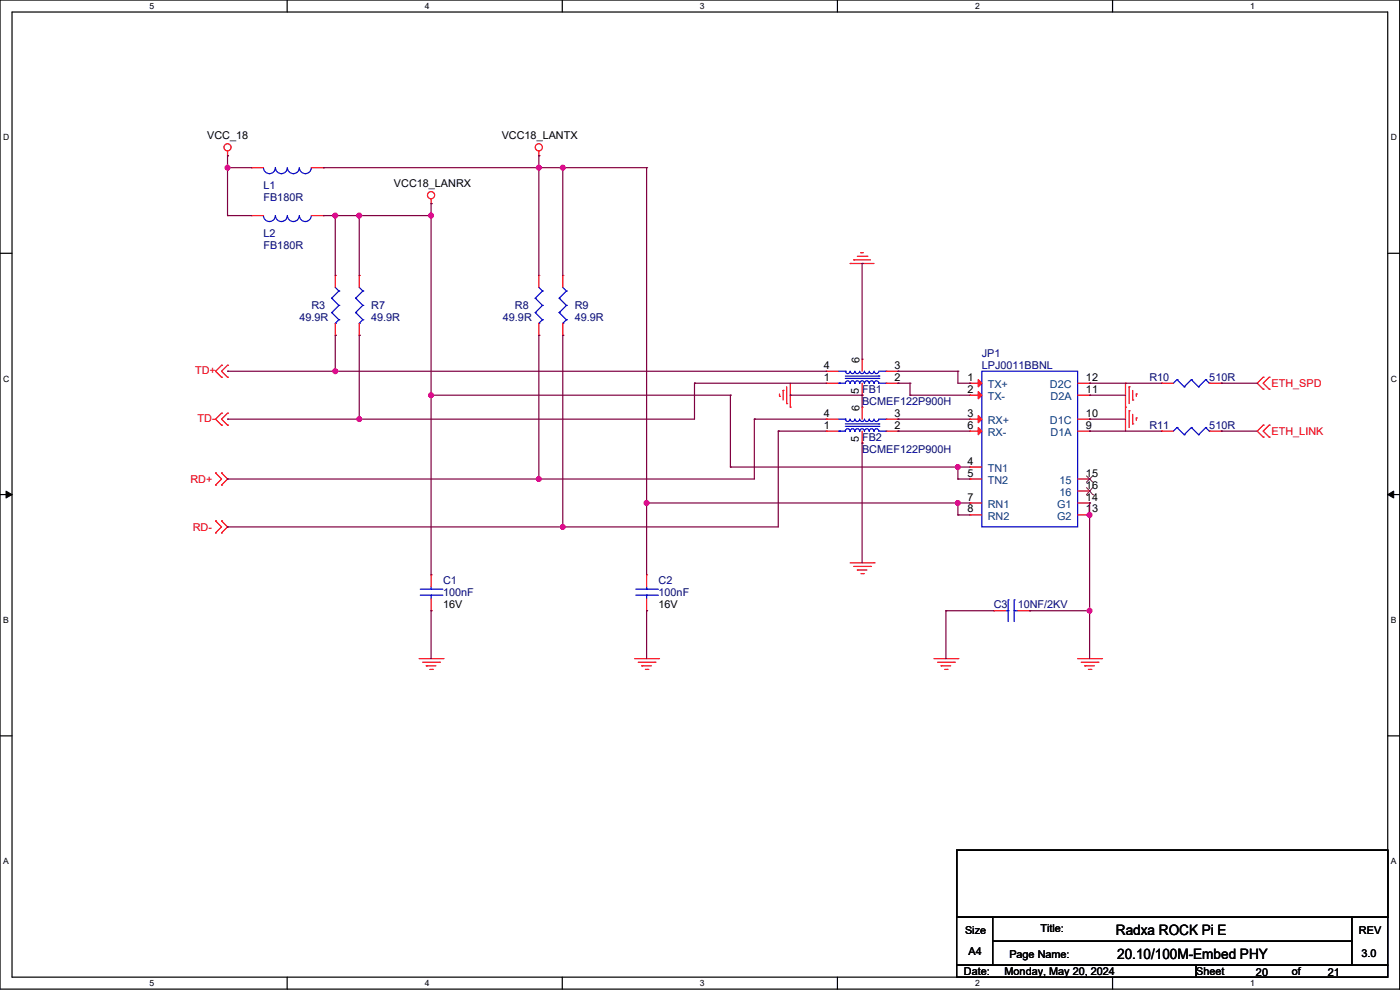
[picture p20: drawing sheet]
<svg xmlns="http://www.w3.org/2000/svg" width="594mm" height="420mm" viewBox="0 0 594 420" stroke-linecap="round" stroke-linejoin="round" font-family="sans-serif">
<defs><g id="words">
<g font-size="6.1">
<text x="473.5" y="396.7">Radxa ROCK Pi E</text>
<text x="474" y="406.9">20.10/100M-Embed PHY</text>
</g>
<g font-size="4.6">
<text x="87.9" y="59">VCC_18</text>
<text x="212.9" y="59">VCC18_LANTX</text>
<text x="167.1" y="79.3">VCC18_LANRX</text>
<text x="364.7" y="154" transform="rotate(-90 364.7 154)">6</text>
<text x="349.5" y="156.5">4</text>
<text x="349.5" y="161.5">1</text>
<text x="379.5" y="156.5">3</text>
<text x="379.5" y="161.5">2</text>
<text x="410.5" y="161.5">1</text>
<text x="460.8" y="161.5">12</text>
<text x="364.4" y="167.2" transform="rotate(-90 364.4 167.2)">5</text>
<text x="410.5" y="166.6">2</text>
<text x="460.8" y="166.6">11</text>
<text x="349.5" y="176.8">4</text>
<text x="364.7" y="174.3" transform="rotate(-90 364.7 174.3)">6</text>
<text x="379.5" y="176.8">3</text>
<text x="410.5" y="176.8">3</text>
<text x="460.8" y="176.8">10</text>
<text x="349.5" y="181.9">1</text>
<text x="379.5" y="181.9">2</text>
<text x="410.5" y="181.9">6</text>
<text x="460.8" y="181.9">9</text>
<text x="364.4" y="187.5" transform="rotate(-90 364.4 187.5)">5</text>
<text x="410.5" y="197.1">4</text>
<text x="410.5" y="202.2">5</text>
<text x="460.8" y="202.2">15</text>
<text x="460.8" y="207.3">16</text>
<text x="410.5" y="212.3">7</text>
<text x="460.8" y="212.3">14</text>
<text x="410.5" y="217.4">8</text>
<text x="460.8" y="217.4">13</text>
<text x="188" y="258.1">16V</text>
<text x="279.4" y="258.1">16V</text>
<text x="441.5" y="395.3">Title:</text>
<text x="409.5" y="396.3">Size</text>
<text x="576.6" y="396.3">REV</text>
<text x="411" y="404.9">A4</text>
<text x="428.3" y="406.5">Page Name:</text>
<text x="577.6" y="406">3.0</text>
<text x="409" y="413.6">Date:</text>
<text x="426.2" y="413.6">Monday, May 20, 2024</text>
<text x="507.5" y="413.6">Sheet</text>
<text x="548.1" y="413.6">of</text>
<text x="532.9" y="414.1">20</text>
<text x="563.4" y="414.1">21</text>
</g>
<g font-size="4.6" fill="#000080">
<text x="111.8" y="80.3">L1</text>
<text x="111.8" y="85.4">FB180R</text>
<text x="111.8" y="100.6">L2</text>
<text x="111.8" y="105.7">FB180R</text>
<text x="132.1" y="131.1">R3</text>
<text x="157.5" y="131.1">R7</text>
<text x="218.5" y="131.1">R8</text>
<text x="243.9" y="131.1">R9</text>
<text x="127" y="136.2">49.9R</text>
<text x="157.5" y="136.2">49.9R</text>
<text x="213.4" y="136.2">49.9R</text>
<text x="243.9" y="136.2">49.9R</text>
<text x="416.6" y="151.4">JP1</text>
<text x="416.6" y="156.5">LPJ0011BBNL</text>
<text x="487.7" y="161.6">R10</text>
<text x="513.1" y="161.6">510R</text>
<text x="365.8" y="166.7">FB1</text>
<text x="365.8" y="171.8">BCMEF122P900H</text>
<text x="487.7" y="181.9">R11</text>
<text x="513.1" y="181.9">510R</text>
<text x="365.8" y="187">FB2</text>
<text x="365.8" y="192.1">BCMEF122P900H</text>
<text x="188" y="248">C1</text>
<text x="279.4" y="248">C2</text>
<text x="188" y="253">100nF</text>
<text x="279.4" y="253">100nF</text>
<text x="421.7" y="258.1">C3</text>
<text x="431.8" y="258.1">10NF/2KV</text>
</g>
<g font-size="4.6" fill="#f00">
<text x="82.8" y="158.6">TD+</text>
<text x="539.5" y="164.1">ETH_SPD</text>
<text x="83.8" y="178.9">TD-</text>
<text x="539.5" y="184.5">ETH_LINK</text>
<text x="80.8" y="204.8">RD+</text>
<text x="81.8" y="225.1">RD-</text>
</g>
<g font-size="4.6" fill="#004080">
<text x="419.1" y="164.6">TX+</text>
<text x="445.5" y="164.6">D2C</text>
<text x="419.1" y="169.7">TX-</text>
<text x="445.7" y="169.7">D2A</text>
<text x="419.1" y="179.9">RX+</text>
<text x="445.5" y="179.9">D1C</text>
<text x="419.1" y="185">RX-</text>
<text x="445.7" y="185">D1A</text>
<text x="419.1" y="200.2">TN1</text>
<text x="419.1" y="205.3">TN2</text>
<text x="449.6" y="205.3">15</text>
<text x="419.1" y="215.4">RN1</text>
<text x="448.5" y="215.4">G1</text>
<text x="449.6" y="210.4">16</text>
<text x="419.1" y="220.5">RN2</text>
<text x="448.5" y="220.5">G2</text>
</g>
<g font-size="3.6">
<text x="63.5" y="3.8">5</text>
<text x="180.2" y="3.8">4</text>
<text x="296.9" y="3.8">3</text>
<text x="413.7" y="3.8">2</text>
<text x="530.4" y="3.8">1</text>
<text x="1.3" y="59.5">D</text>
<text x="590.1" y="59.5">D</text>
<text x="1.3" y="161.9">C</text>
<text x="590.1" y="161.9">C</text>
<text x="1.3" y="264.3">B</text>
<text x="590.1" y="264.3">B</text>
<text x="1.3" y="366.6">A</text>
<text x="590.1" y="366.6">A</text>
<text x="63.5" y="418.3">5</text>
<text x="180.2" y="418.3">4</text>
<text x="296.9" y="418.3">3</text>
<text x="413.7" y="418.3">2</text>
<text x="530.4" y="418.3">1</text>
</g>
</g></defs>
<path d="M0 0h593.9v419.6h-593.9zM5.1 5.1h583.7v409.4h-583.7z" fill="none" stroke="#000" stroke-width=".51"/>
<g fill="#fff">
<path d="M63.5 .5h2v4.1h-2z"/>
<path d="M63.5 415.1h2v4h-2z"/>
</g>
<path d="M121.8 0v5.1M121.8 414.5v5.1" fill="none" stroke="#000" stroke-width=".51"/>
<g fill="#fff">
<path d="M180.2 .5h2v4.1h-2z"/>
<path d="M180.2 415.1h2v4h-2z"/>
</g>
<path d="M238.6 0v5.1M238.6 414.5v5.1" fill="none" stroke="#000" stroke-width=".51"/>
<g fill="#fff">
<path d="M296.9 .5h2.1v4.1h-2.1z"/>
<path d="M296.9 415.1h2.1v4h-2.1z"/>
</g>
<path d="M355.3 0v5.1M355.3 414.5v5.1" fill="none" stroke="#000" stroke-width=".51"/>
<g fill="#fff">
<path d="M413.7 .5h2v4.1h-2z"/>
<path d="M413.7 415.1h2v4h-2z"/>
</g>
<path d="M472 0v5.1M472 414.5v5.1" fill="none" stroke="#000" stroke-width=".51"/>
<g fill="#fff">
<path d="M530.4 .5h2v4.1h-2z"/>
<path d="M530.4 415.1h2v4h-2z"/>
<path d="M1.3 56.3h2.6v4h-2.6z"/>
<path d="M590.1 56.3h2.6v4h-2.6z"/>
<path d="M1.3 158.6h2.6v4.1h-2.6z"/>
<path d="M590.1 158.6h2.6v4.1h-2.6z"/>
</g>
<path d="M0 107.5h5.1M588.8 107.5h5.1" fill="none" stroke="#000" stroke-width=".51"/>
<g fill="#fff">
<path d="M1.3 261h2.4v4.1h-2.4z"/>
<path d="M590.1 261h2.4v4.1h-2.4z"/>
</g>
<path d="M0 209.8h5.1M588.8 209.8h5.1" fill="none" stroke="#000" stroke-width=".51"/>
<path d="M2.6 208.3l2.5 1.5-2.5 1.5zM588.8 209.8l2.5-1.5v3z" fill="#000" stroke="#000" stroke-width=".42"/>
<g fill="#fff">
<path d="M1.3 363.4h2.4v4h-2.4z"/>
<path d="M590.1 363.4h2.4v4h-2.4z"/>
</g>
<path d="M0 312.2h5.1M588.8 312.2h5.1" fill="none" stroke="#000" stroke-width=".51"/>
<path d="M182.9 84.3v2.1" fill="none" stroke="#f00" stroke-width=".51"/>
<circle cx="182.9" cy="86.4" r=".25" fill="#f00"/>
<g fill="none" stroke="#f00" stroke-width=".51">
<path d="M96.5 64v2.1"/>
<circle cx="182.9" cy="82.8" r="1.51"/>
</g>
<circle cx="96.5" cy="66.1" r=".25" fill="#f00"/>
<g fill="none" stroke="#f00" stroke-width=".51">
<path d="M177.8 279.4h10.2"/>
<circle cx="96.5" cy="62.5" r="1.51"/>
</g>
<circle cx="188" cy="279.4" r=".25" fill="#f00"/>
<path d="M179.3 280.9h7.2" fill="none" stroke="#f00" stroke-width=".51"/>
<circle cx="186.5" cy="280.9" r=".25" fill="#f00"/>
<path d="M180.9 282.5h4" fill="none" stroke="#f00" stroke-width=".51"/>
<circle cx="180.9" cy="282.5" r=".25" fill="#f00"/>
<path d="M182.4 284h1" fill="none" stroke="#f00" stroke-width=".51"/>
<circle cx="183.4" cy="284" r=".25" fill="#f00"/>
<path d="M477.5 162.6v10.1" fill="none" stroke="#f00" stroke-width=".51"/>
<circle cx="477.5" cy="162.6" r=".25" fill="#f00"/>
<path d="M479.1 164.1v7.1" fill="none" stroke="#f00" stroke-width=".51"/>
<circle cx="479.1" cy="164.1" r=".25" fill="#f00"/>
<path d="M480.6 165.6v4.1" fill="none" stroke="#f00" stroke-width=".51"/>
<circle cx="480.6" cy="169.7" r=".25" fill="#f00"/>
<path d="M482.1 167.2v1" fill="none" stroke="#f00" stroke-width=".51"/>
<circle cx="482.1" cy="167.2" r=".25" fill="#f00"/>
<path d="M477.5 172.7v10.2" fill="none" stroke="#f00" stroke-width=".51"/>
<circle cx="477.5" cy="172.7" r=".25" fill="#f00"/>
<path d="M479.1 174.3v7.1" fill="none" stroke="#f00" stroke-width=".51"/>
<circle cx="479.1" cy="174.3" r=".25" fill="#f00"/>
<path d="M480.6 175.8v4.1" fill="none" stroke="#f00" stroke-width=".51"/>
<circle cx="480.6" cy="179.9" r=".25" fill="#f00"/>
<path d="M482.1 177.3v1" fill="none" stroke="#f00" stroke-width=".51"/>
<circle cx="482.1" cy="177.3" r=".25" fill="#f00"/>
<path d="M269.3 279.4h10.1" fill="none" stroke="#f00" stroke-width=".51"/>
<circle cx="279.4" cy="279.4" r=".25" fill="#f00"/>
<path d="M270.8 280.9h7.1" fill="none" stroke="#f00" stroke-width=".51"/>
<circle cx="277.9" cy="280.9" r=".25" fill="#f00"/>
<path d="M272.3 282.5h4.1" fill="none" stroke="#f00" stroke-width=".51"/>
<circle cx="272.3" cy="282.5" r=".25" fill="#f00"/>
<path d="M273.8 284h1" fill="none" stroke="#f00" stroke-width=".51"/>
<circle cx="274.8" cy="284" r=".25" fill="#f00"/>
<path d="M396.3 279.4h10.1" fill="none" stroke="#f00" stroke-width=".51"/>
<circle cx="406.4" cy="279.4" r=".25" fill="#f00"/>
<path d="M397.8 280.9h7.1" fill="none" stroke="#f00" stroke-width=".51"/>
<circle cx="404.9" cy="280.9" r=".25" fill="#f00"/>
<path d="M399.3 282.5h4.1" fill="none" stroke="#f00" stroke-width=".51"/>
<circle cx="399.3" cy="282.5" r=".25" fill="#f00"/>
<path d="M400.8 284h1" fill="none" stroke="#f00" stroke-width=".51"/>
<circle cx="401.8" cy="284" r=".25" fill="#f00"/>
<path d="M228.6 64v2.1" fill="none" stroke="#f00" stroke-width=".51"/>
<circle cx="228.6" cy="66.1" r=".25" fill="#f00"/>
<g fill="none" stroke="#f00" stroke-width=".51">
<path d="M360.7 111.8h10.2"/>
<circle cx="228.6" cy="62.5" r="1.51"/>
</g>
<circle cx="360.7" cy="111.8" r=".25" fill="#f00"/>
<path d="M362.2 110.3h7.1" fill="none" stroke="#f00" stroke-width=".51"/>
<circle cx="362.2" cy="110.3" r=".25" fill="#f00"/>
<path d="M363.7 108.7h4.1" fill="none" stroke="#f00" stroke-width=".51"/>
<circle cx="367.8" cy="108.7" r=".25" fill="#f00"/>
<path d="M365.3 107.2h1" fill="none" stroke="#f00" stroke-width=".51"/>
<circle cx="365.3" cy="107.2" r=".25" fill="#f00"/>
<path d="M335.3 162.6v10.1" fill="none" stroke="#f00" stroke-width=".51"/>
<circle cx="335.3" cy="172.7" r=".25" fill="#f00"/>
<path d="M333.8 164.1v7.1" fill="none" stroke="#f00" stroke-width=".51"/>
<circle cx="333.8" cy="171.2" r=".25" fill="#f00"/>
<path d="M332.3 165.6v4.1" fill="none" stroke="#f00" stroke-width=".51"/>
<circle cx="332.3" cy="165.6" r=".25" fill="#f00"/>
<path d="M330.7 167.2v1" fill="none" stroke="#f00" stroke-width=".51"/>
<circle cx="330.7" cy="168.2" r=".25" fill="#f00"/>
<path d="M360.7 238.8h10.2" fill="none" stroke="#f00" stroke-width=".51"/>
<circle cx="370.9" cy="238.8" r=".25" fill="#f00"/>
<path d="M362.2 240.3h7.1" fill="none" stroke="#f00" stroke-width=".51"/>
<circle cx="369.3" cy="240.3" r=".25" fill="#f00"/>
<path d="M363.7 241.8h4.1" fill="none" stroke="#f00" stroke-width=".51"/>
<circle cx="363.7" cy="241.8" r=".25" fill="#f00"/>
<path d="M365.3 243.4h1" fill="none" stroke="#f00" stroke-width=".51"/>
<circle cx="366.3" cy="243.4" r=".25" fill="#f00"/>
<path d="M457.2 279.4h10.2" fill="none" stroke="#f00" stroke-width=".51"/>
<circle cx="467.4" cy="279.4" r=".25" fill="#f00"/>
<path d="M458.7 280.9h7.2" fill="none" stroke="#f00" stroke-width=".51"/>
<circle cx="465.9" cy="280.9" r=".25" fill="#f00"/>
<path d="M460.3 282.5h4" fill="none" stroke="#f00" stroke-width=".51"/>
<circle cx="460.3" cy="282.5" r=".25" fill="#f00"/>
<path d="M461.8 284h1" fill="none" stroke="#f00" stroke-width=".51"/>
<circle cx="462.8" cy="284" r=".25" fill="#f00"/>
<path d="M536 180.4l-2.6 2.5" fill="none" stroke="#f00" stroke-width=".51"/>
<circle cx="536" cy="180.4" r=".25" fill="#f00"/>
<path d="M533.4 182.9l2.6 2.5" fill="none" stroke="#f00" stroke-width=".51"/>
<circle cx="536" cy="185.4" r=".25" fill="#f00"/>
<path d="M536 182.9l2.5 2.5" fill="none" stroke="#f00" stroke-width=".51"/>
<circle cx="538.5" cy="185.4" r=".25" fill="#f00"/>
<path d="M538.5 180.4l-2.5 2.5" fill="none" stroke="#f00" stroke-width=".51"/>
<circle cx="538.5" cy="180.4" r=".25" fill="#f00"/>
<path d="M536 160l-2.6 2.6" fill="none" stroke="#f00" stroke-width=".51"/>
<circle cx="536" cy="160" r=".25" fill="#f00"/>
<path d="M533.4 162.6l2.6 2.5" fill="none" stroke="#f00" stroke-width=".51"/>
<circle cx="536" cy="165.1" r=".25" fill="#f00"/>
<path d="M536 162.6l2.5 2.5" fill="none" stroke="#f00" stroke-width=".51"/>
<circle cx="538.5" cy="165.1" r=".25" fill="#f00"/>
<path d="M538.5 160l-2.5 2.6" fill="none" stroke="#f00" stroke-width=".51"/>
<circle cx="538.5" cy="160" r=".25" fill="#f00"/>
<path d="M91.5 177.8l2.5 2.6" fill="none" stroke="#f00" stroke-width=".51"/>
<circle cx="94" cy="180.4" r=".25" fill="#f00"/>
<path d="M94 175.3l-2.5 2.5" fill="none" stroke="#f00" stroke-width=".51"/>
<circle cx="94" cy="175.3" r=".25" fill="#f00"/>
<path d="M94 177.8l2.5 2.6" fill="none" stroke="#f00" stroke-width=".51"/>
<circle cx="96.5" cy="180.4" r=".25" fill="#f00"/>
<path d="M96.5 175.3l-2.5 2.5" fill="none" stroke="#f00" stroke-width=".51"/>
<circle cx="96.5" cy="175.3" r=".25" fill="#f00"/>
<path d="M91.5 157.5l2.5 2.5" fill="none" stroke="#f00" stroke-width=".51"/>
<circle cx="94" cy="160" r=".25" fill="#f00"/>
<path d="M94 155l-2.5 2.5" fill="none" stroke="#f00" stroke-width=".51"/>
<circle cx="94" cy="155" r=".25" fill="#f00"/>
<path d="M94 157.5l2.5 2.5" fill="none" stroke="#f00" stroke-width=".51"/>
<circle cx="96.5" cy="160" r=".25" fill="#f00"/>
<path d="M96.5 155l-2.5 2.5" fill="none" stroke="#f00" stroke-width=".51"/>
<circle cx="96.5" cy="155" r=".25" fill="#f00"/>
<path d="M94 200.7l2.5 2.5" fill="none" stroke="#f00" stroke-width=".51"/>
<circle cx="94" cy="200.7" r=".25" fill="#f00"/>
<path d="M96.5 203.2l-2.5 2.6" fill="none" stroke="#f00" stroke-width=".51"/>
<circle cx="94" cy="205.8" r=".25" fill="#f00"/>
<path d="M94 203.2l-2.5 2.6" fill="none" stroke="#f00" stroke-width=".51"/>
<circle cx="91.5" cy="205.8" r=".25" fill="#f00"/>
<path d="M91.5 200.7l2.5 2.5" fill="none" stroke="#f00" stroke-width=".51"/>
<circle cx="91.5" cy="200.7" r=".25" fill="#f00"/>
<path d="M94 221l2.5 2.5" fill="none" stroke="#f00" stroke-width=".51"/>
<circle cx="94" cy="221" r=".25" fill="#f00"/>
<path d="M96.5 223.5l-2.5 2.6" fill="none" stroke="#f00" stroke-width=".51"/>
<circle cx="94" cy="226.1" r=".25" fill="#f00"/>
<path d="M94 223.5l-2.5 2.6" fill="none" stroke="#f00" stroke-width=".51"/>
<circle cx="91.5" cy="226.1" r=".25" fill="#f00"/>
<path d="M91.5 221l2.5 2.5" fill="none" stroke="#f00" stroke-width=".51"/>
<circle cx="91.5" cy="221" r=".25" fill="#f00"/>
<path d="M405.9 360.7h182.9v28.4h-182.9zM405.9 389.1h15.3v20.4h-15.3zM421.2 389.1h152.4v10.2h-152.4zM421.2 399.3h152.4v10.2h-152.4zM573.6 389.1h15.2v20.4h-15.2zM405.9 409.5h101.6v5h-101.6zM507.5 409.5h81.3v5h-81.3z" fill="none" stroke="#000" stroke-width=".51"/>
<path d="M274.3 248.9v1.1" fill="none" stroke="#00f" stroke-width=".51"/>
<circle cx="274.3" cy="250" r=".25" fill="#00f"/>
<path d="M269.8 252.5h9.1" fill="none" stroke="#00f" stroke-width=".51"/>
<circle cx="278.9" cy="252.5" r=".25" fill="#00f"/>
<path d="M269.8 250h9.1" fill="none" stroke="#00f" stroke-width=".51"/>
<circle cx="278.9" cy="250" r=".25" fill="#00f"/>
<path d="M274.3 252.5v1.5" fill="none" stroke="#00f" stroke-width=".51"/>
<circle cx="274.3" cy="252.5" r=".25" fill="#00f"/>
<path d="M274.3 243.9v5" fill="none" stroke="#f00" stroke-width=".51"/>
<circle cx="274.3" cy="243.9" r=".25" fill="#f00"/>
<path d="M274.3 254v5.1" fill="none" stroke="#f00" stroke-width=".51"/>
<circle cx="274.3" cy="259.1" r=".25" fill="#f00"/>
<path d="M499.4 181.4l-1.5 1.5" fill="none" stroke="#00f" stroke-width=".51"/>
<circle cx="499.4" cy="181.4" r=".25" fill="#00f"/>
<path d="M499.4 181.4l3 3" fill="none" stroke="#00f" stroke-width=".51"/>
<circle cx="502.4" cy="184.4" r=".25" fill="#00f"/>
<path d="M505.5 181.4l-3.1 3" fill="none" stroke="#00f" stroke-width=".51"/>
<circle cx="505.5" cy="181.4" r=".25" fill="#00f"/>
<path d="M505.5 181.4l3 3" fill="none" stroke="#00f" stroke-width=".51"/>
<circle cx="508.5" cy="184.4" r=".25" fill="#00f"/>
<path d="M511.6 181.4l-3.1 3" fill="none" stroke="#00f" stroke-width=".51"/>
<circle cx="511.6" cy="181.4" r=".25" fill="#00f"/>
<path d="M511.6 181.4l1.5 1.5" fill="none" stroke="#00f" stroke-width=".51"/>
<circle cx="513.1" cy="182.9" r=".25" fill="#00f"/>
<path d="M492.8 182.9h5.1" fill="none" stroke="#f00" stroke-width=".51"/>
<circle cx="492.8" cy="182.9" r=".25" fill="#f00"/>
<path d="M513.1 182.9h5.1" fill="none" stroke="#f00" stroke-width=".51"/>
<circle cx="518.2" cy="182.9" r=".25" fill="#f00"/>
<path d="M111.8 71.1a2.53 2.53 0 0 0 2.5 2.6l1.1-.3 .9-.7 .5-1.6a2.56 2.56 0 0 0 2.6 2.6l1.1-.3 .9-.7 .5-1.6M121.9 71.1a2.53 2.53 0 0 0 2.6 2.6l1.1-.3 .8-.7 .6-1.6M127 71.1a2.53 2.53 0 0 0 2.6 2.6l1.1-.3 .8-.7 .6-1.6" fill="none" stroke="#00f" stroke-width=".51"/>
<path d="M106.7 71.1h5.1" fill="none" stroke="#f00" stroke-width=".51"/>
<circle cx="106.7" cy="71.1" r=".25" fill="#f00"/>
<path d="M132.1 71.1h5.1" fill="none" stroke="#f00" stroke-width=".51"/>
<circle cx="137.2" cy="71.1" r=".25" fill="#f00"/>
<path d="M142.3 121.9l1.5 1.6" fill="none" stroke="#00f" stroke-width=".51"/>
<circle cx="143.8" cy="123.5" r=".25" fill="#00f"/>
<path d="M143.8 123.5l-3.1 3" fill="none" stroke="#00f" stroke-width=".51"/>
<circle cx="140.7" cy="126.5" r=".25" fill="#00f"/>
<path d="M140.7 126.5l3.1 3.1" fill="none" stroke="#00f" stroke-width=".51"/>
<circle cx="143.8" cy="129.6" r=".25" fill="#00f"/>
<path d="M143.8 129.6l-3.1 3" fill="none" stroke="#00f" stroke-width=".51"/>
<circle cx="140.7" cy="132.6" r=".25" fill="#00f"/>
<path d="M140.7 132.6l3.1 3.1" fill="none" stroke="#00f" stroke-width=".51"/>
<circle cx="143.8" cy="135.7" r=".25" fill="#00f"/>
<path d="M143.8 135.7l-1.5 1.5" fill="none" stroke="#00f" stroke-width=".51"/>
<circle cx="142.3" cy="137.2" r=".25" fill="#00f"/>
<path d="M142.3 116.9v5" fill="none" stroke="#f00" stroke-width=".51"/>
<circle cx="142.3" cy="116.9" r=".25" fill="#f00"/>
<path d="M142.3 137.2v5.1" fill="none" stroke="#f00" stroke-width=".51"/>
<circle cx="142.3" cy="142.3" r=".25" fill="#f00"/>
<path d="M358.7 157.5a1.01 1.01 0 0 0 1 1 1.01 1.01 0 0 0 1-1M358.7 159.5h14.2M360.7 157.5a1.01 1.01 0 0 0 1 1 1.01 1.01 0 0 0 1-1 1.02 1.02 0 0 0 1 1 1.02 1.02 0 0 0 1-1 1.02 1.02 0 0 0 1.1 1 1.02 1.02 0 0 0 1-1 1.02 1.02 0 0 0 1 1 1.02 1.02 0 0 0 1-1 1.02 1.02 0 0 0 1 1 1.02 1.02 0 0 0 1-1 1.02 1.02 0 0 0 1.1 1 1.02 1.02 0 0 0 1-1M358.7 162.6a1.01 1.01 0 0 1 1-1 1.01 1.01 0 0 1 1 1M360.7 162.6a1.01 1.01 0 0 1 1-1 1.01 1.01 0 0 1 1 1 1.01 1.01 0 0 1 1-1 1.01 1.01 0 0 1 1 1h.1a1.01 1.01 0 0 1 1-1 1.01 1.01 0 0 1 1 1 1.01 1.01 0 0 1 1-1 1.01 1.01 0 0 1 1 1 1.01 1.01 0 0 1 1-1 1.01 1.01 0 0 1 1 1h.1a1.01 1.01 0 0 1 1-1 1.01 1.01 0 0 1 1 1" fill="none" stroke="#00f" stroke-width=".51"/>
<circle cx="372.9" cy="159.5" r=".25" fill="#00f"/>
<path d="M358.7 160.5h14.2" fill="none" stroke="#00f" stroke-width=".51"/>
<circle cx="372.9" cy="160.5" r=".25" fill="#00f"/>
<path d="M372.9 157.5h3" fill="none" stroke="#00f" stroke-width=".51"/>
<circle cx="375.9" cy="157.5" r=".25" fill="#00f"/>
<path d="M372.9 162.6h3" fill="none" stroke="#00f" stroke-width=".51"/>
<circle cx="375.9" cy="162.6" r=".25" fill="#00f"/>
<path d="M356.1 162.6h2.6" fill="none" stroke="#00f" stroke-width=".51"/>
<circle cx="356.1" cy="162.6" r=".25" fill="#00f"/>
<path d="M355.6 162.6h.5" fill="none" stroke="#00f" stroke-width=".51"/>
<circle cx="356.1" cy="162.6" r=".25" fill="#00f"/>
<path d="M355.6 157.5h3.1" fill="none" stroke="#00f" stroke-width=".51"/>
<circle cx="358.7" cy="157.5" r=".25" fill="#00f"/>
<path d="M350.5 157.5h5.1" fill="none" stroke="#f00" stroke-width=".51"/>
<circle cx="350.5" cy="157.5" r=".25" fill="#f00"/>
<path d="M375.9 157.5h5.1" fill="none" stroke="#f00" stroke-width=".51"/>
<circle cx="381" cy="157.5" r=".25" fill="#f00"/>
<path d="M375.9 162.6h5.1" fill="none" stroke="#f00" stroke-width=".51"/>
<circle cx="381" cy="162.6" r=".25" fill="#f00"/>
<path d="M350.5 162.6h5.1" fill="none" stroke="#f00" stroke-width=".51"/>
<circle cx="350.5" cy="162.6" r=".25" fill="#f00"/>
<path d="M365.8 162.6v5.1" fill="none" stroke="#f00" stroke-width=".51"/>
<circle cx="365.8" cy="167.7" r=".25" fill="#f00"/>
<path d="M365.8 152.4v5.1" fill="none" stroke="#f00" stroke-width=".51"/>
<circle cx="365.8" cy="152.4" r=".25" fill="#f00"/>
<path d="M416.6 157.5h40.6v66h-40.6z" fill="none" stroke="#00f" stroke-width=".51"/>
<path d="M415.1 161.1l1.5 1.5-1.5 1.5z" fill="#f00" stroke="#f00" stroke-width=".51"/>
<path d="M411.5 162.6h5.1" fill="none" stroke="#f00" stroke-width=".51"/>
<circle cx="411.5" cy="162.6" r=".25" fill="#f00"/>
<path d="M415.1 166.1l1.5 1.6-1.5 1.5z" fill="#f00" stroke="#f00" stroke-width=".51"/>
<path d="M411.5 167.7h5.1" fill="none" stroke="#f00" stroke-width=".51"/>
<circle cx="411.5" cy="167.7" r=".25" fill="#f00"/>
<path d="M415.1 176.3l1.5 1.5-1.5 1.5z" fill="#f00" stroke="#f00" stroke-width=".51"/>
<path d="M411.5 177.8h5.1" fill="none" stroke="#f00" stroke-width=".51"/>
<circle cx="411.5" cy="177.8" r=".25" fill="#f00"/>
<path d="M411.5 198.1h5.1" fill="none" stroke="#f00" stroke-width=".51"/>
<circle cx="411.5" cy="198.1" r=".25" fill="#f00"/>
<path d="M411.5 203.2h5.1" fill="none" stroke="#f00" stroke-width=".51"/>
<circle cx="411.5" cy="203.2" r=".25" fill="#f00"/>
<path d="M415.1 181.4l1.5 1.5-1.5 1.5z" fill="#f00" stroke="#f00" stroke-width=".51"/>
<path d="M411.5 182.9h5.1" fill="none" stroke="#f00" stroke-width=".51"/>
<circle cx="411.5" cy="182.9" r=".25" fill="#f00"/>
<path d="M411.5 213.4h5.1" fill="none" stroke="#f00" stroke-width=".51"/>
<circle cx="411.5" cy="213.4" r=".25" fill="#f00"/>
<path d="M411.5 218.5h5.1" fill="none" stroke="#f00" stroke-width=".51"/>
<circle cx="411.5" cy="218.5" r=".25" fill="#f00"/>
<path d="M457.2 213.4h5.1" fill="none" stroke="#f00" stroke-width=".51"/>
<circle cx="462.3" cy="213.4" r=".25" fill="#f00"/>
<path d="M457.2 218.5h5.1" fill="none" stroke="#f00" stroke-width=".51"/>
<circle cx="462.3" cy="218.5" r=".25" fill="#f00"/>
<path d="M457.2 182.9h5.1" fill="none" stroke="#f00" stroke-width=".51"/>
<circle cx="462.3" cy="182.9" r=".25" fill="#f00"/>
<path d="M457.2 177.8h5.1" fill="none" stroke="#f00" stroke-width=".51"/>
<circle cx="462.3" cy="177.8" r=".25" fill="#f00"/>
<path d="M457.2 167.7h5.1" fill="none" stroke="#f00" stroke-width=".51"/>
<circle cx="462.3" cy="167.7" r=".25" fill="#f00"/>
<path d="M457.2 162.6h5.1" fill="none" stroke="#f00" stroke-width=".51"/>
<circle cx="462.3" cy="162.6" r=".25" fill="#f00"/>
<path d="M457.2 203.2h5.1" fill="none" stroke="#f00" stroke-width=".51"/>
<circle cx="462.3" cy="203.2" r=".25" fill="#f00"/>
<path d="M460.9 204.6h.1M460.9 201.8l2.8 2.8M463.7 204.6h.1M463.7 201.8l-2.8 2.8" fill="none" stroke="#804000" stroke-width=".42"/>
<path d="M457.2 208.3h5.1" fill="none" stroke="#f00" stroke-width=".51"/>
<circle cx="462.3" cy="208.3" r=".25" fill="#f00"/>
<path d="M460.9 209.9h.1M460.9 206.7l2.8 3.2M463.7 209.9h.1M463.7 206.7l-2.8 3.2" fill="none" stroke="#804000" stroke-width=".42"/>
<path d="M238.8 121.9l1.5 1.6" fill="none" stroke="#00f" stroke-width=".51"/>
<circle cx="240.3" cy="123.5" r=".25" fill="#00f"/>
<path d="M240.3 123.5l-3 3" fill="none" stroke="#00f" stroke-width=".51"/>
<circle cx="237.3" cy="126.5" r=".25" fill="#00f"/>
<path d="M237.3 126.5l3 3.1" fill="none" stroke="#00f" stroke-width=".51"/>
<circle cx="240.3" cy="129.6" r=".25" fill="#00f"/>
<path d="M240.3 129.6l-3 3" fill="none" stroke="#00f" stroke-width=".51"/>
<circle cx="237.3" cy="132.6" r=".25" fill="#00f"/>
<path d="M237.3 132.6l3 3.1" fill="none" stroke="#00f" stroke-width=".51"/>
<circle cx="240.3" cy="135.7" r=".25" fill="#00f"/>
<path d="M240.3 135.7l-1.5 1.5" fill="none" stroke="#00f" stroke-width=".51"/>
<circle cx="238.8" cy="137.2" r=".25" fill="#00f"/>
<path d="M238.8 116.9v5" fill="none" stroke="#f00" stroke-width=".51"/>
<circle cx="238.8" cy="116.9" r=".25" fill="#f00"/>
<path d="M238.8 137.2v5.1" fill="none" stroke="#f00" stroke-width=".51"/>
<circle cx="238.8" cy="142.3" r=".25" fill="#f00"/>
<path d="M358.7 177.8a1.01 1.01 0 0 0 1 1 1.01 1.01 0 0 0 1-1M358.7 179.9h14.2M360.7 177.8a1.01 1.01 0 0 0 1 1 1.01 1.01 0 0 0 1-1 1.02 1.02 0 0 0 1 1 1.02 1.02 0 0 0 1-1 1.02 1.02 0 0 0 1.1 1 1.02 1.02 0 0 0 1-1 1.02 1.02 0 0 0 1 1 1.02 1.02 0 0 0 1-1 1.02 1.02 0 0 0 1 1 1.02 1.02 0 0 0 1-1 1.02 1.02 0 0 0 1.1 1 1.02 1.02 0 0 0 1-1M358.7 182.9a1.01 1.01 0 0 1 1-1 1.01 1.01 0 0 1 1 1M360.7 182.9a1.01 1.01 0 0 1 1-1 1.01 1.01 0 0 1 1 1 1.01 1.01 0 0 1 1-1 1.01 1.01 0 0 1 1 1h.1a1.01 1.01 0 0 1 1-1 1.01 1.01 0 0 1 1 1 1.01 1.01 0 0 1 1-1 1.01 1.01 0 0 1 1 1 1.01 1.01 0 0 1 1-1 1.01 1.01 0 0 1 1 1h.1a1.01 1.01 0 0 1 1-1 1.01 1.01 0 0 1 1 1" fill="none" stroke="#00f" stroke-width=".51"/>
<circle cx="372.9" cy="179.9" r=".25" fill="#00f"/>
<path d="M358.7 180.9h14.2" fill="none" stroke="#00f" stroke-width=".51"/>
<circle cx="372.9" cy="180.9" r=".25" fill="#00f"/>
<path d="M372.9 177.8h3" fill="none" stroke="#00f" stroke-width=".51"/>
<circle cx="375.9" cy="177.8" r=".25" fill="#00f"/>
<path d="M372.9 182.9h3" fill="none" stroke="#00f" stroke-width=".51"/>
<circle cx="375.9" cy="182.9" r=".25" fill="#00f"/>
<path d="M356.1 182.9h2.6" fill="none" stroke="#00f" stroke-width=".51"/>
<circle cx="356.1" cy="182.9" r=".25" fill="#00f"/>
<path d="M355.6 182.9h.5" fill="none" stroke="#00f" stroke-width=".51"/>
<circle cx="356.1" cy="182.9" r=".25" fill="#00f"/>
<path d="M355.6 177.8h3.1" fill="none" stroke="#00f" stroke-width=".51"/>
<circle cx="358.7" cy="177.8" r=".25" fill="#00f"/>
<path d="M350.5 177.8h5.1" fill="none" stroke="#f00" stroke-width=".51"/>
<circle cx="350.5" cy="177.8" r=".25" fill="#f00"/>
<path d="M375.9 177.8h5.1" fill="none" stroke="#f00" stroke-width=".51"/>
<circle cx="381" cy="177.8" r=".25" fill="#f00"/>
<path d="M375.9 182.9h5.1" fill="none" stroke="#f00" stroke-width=".51"/>
<circle cx="381" cy="182.9" r=".25" fill="#f00"/>
<path d="M350.5 182.9h5.1" fill="none" stroke="#f00" stroke-width=".51"/>
<circle cx="350.5" cy="182.9" r=".25" fill="#f00"/>
<path d="M365.8 182.9v5.1" fill="none" stroke="#f00" stroke-width=".51"/>
<circle cx="365.8" cy="188" r=".25" fill="#f00"/>
<path d="M365.8 172.7v5.1" fill="none" stroke="#f00" stroke-width=".51"/>
<circle cx="365.8" cy="172.7" r=".25" fill="#f00"/>
<path d="M499.4 161.1l-1.5 1.5" fill="none" stroke="#00f" stroke-width=".51"/>
<circle cx="499.4" cy="161.1" r=".25" fill="#00f"/>
<path d="M499.4 161.1l3 3" fill="none" stroke="#00f" stroke-width=".51"/>
<circle cx="502.4" cy="164.1" r=".25" fill="#00f"/>
<path d="M505.5 161.1l-3.1 3" fill="none" stroke="#00f" stroke-width=".51"/>
<circle cx="505.5" cy="161.1" r=".25" fill="#00f"/>
<path d="M505.5 161.1l3 3" fill="none" stroke="#00f" stroke-width=".51"/>
<circle cx="508.5" cy="164.1" r=".25" fill="#00f"/>
<path d="M511.6 161.1l-3.1 3" fill="none" stroke="#00f" stroke-width=".51"/>
<circle cx="511.6" cy="161.1" r=".25" fill="#00f"/>
<path d="M511.6 161.1l1.5 1.5" fill="none" stroke="#00f" stroke-width=".51"/>
<circle cx="513.1" cy="162.6" r=".25" fill="#00f"/>
<path d="M492.8 162.6h5.1" fill="none" stroke="#f00" stroke-width=".51"/>
<circle cx="492.8" cy="162.6" r=".25" fill="#f00"/>
<path d="M513.1 162.6h5.1" fill="none" stroke="#f00" stroke-width=".51"/>
<circle cx="518.2" cy="162.6" r=".25" fill="#f00"/>
<path d="M426.7 259.1h1.1" fill="none" stroke="#00f" stroke-width=".51"/>
<circle cx="427.8" cy="259.1" r=".25" fill="#00f"/>
<path d="M430.3 254.5v9.2" fill="none" stroke="#00f" stroke-width=".51"/>
<circle cx="430.3" cy="254.5" r=".25" fill="#00f"/>
<path d="M427.8 254.5v9.2" fill="none" stroke="#00f" stroke-width=".51"/>
<circle cx="427.8" cy="254.5" r=".25" fill="#00f"/>
<path d="M430.3 259.1h1.5" fill="none" stroke="#00f" stroke-width=".51"/>
<circle cx="430.3" cy="259.1" r=".25" fill="#00f"/>
<path d="M421.7 259.1h5" fill="none" stroke="#f00" stroke-width=".51"/>
<circle cx="421.7" cy="259.1" r=".25" fill="#f00"/>
<path d="M431.8 259.1h5.1" fill="none" stroke="#f00" stroke-width=".51"/>
<circle cx="436.9" cy="259.1" r=".25" fill="#f00"/>
<path d="M228.6 121.9l1.5 1.6" fill="none" stroke="#00f" stroke-width=".51"/>
<circle cx="230.1" cy="123.5" r=".25" fill="#00f"/>
<path d="M230.1 123.5l-3 3" fill="none" stroke="#00f" stroke-width=".51"/>
<circle cx="227.1" cy="126.5" r=".25" fill="#00f"/>
<path d="M227.1 126.5l3 3.1" fill="none" stroke="#00f" stroke-width=".51"/>
<circle cx="230.1" cy="129.6" r=".25" fill="#00f"/>
<path d="M230.1 129.6l-3 3" fill="none" stroke="#00f" stroke-width=".51"/>
<circle cx="227.1" cy="132.6" r=".25" fill="#00f"/>
<path d="M227.1 132.6l3 3.1" fill="none" stroke="#00f" stroke-width=".51"/>
<circle cx="230.1" cy="135.7" r=".25" fill="#00f"/>
<path d="M230.1 135.7l-1.5 1.5" fill="none" stroke="#00f" stroke-width=".51"/>
<circle cx="228.6" cy="137.2" r=".25" fill="#00f"/>
<path d="M228.6 116.9v5" fill="none" stroke="#f00" stroke-width=".51"/>
<circle cx="228.6" cy="116.9" r=".25" fill="#f00"/>
<path d="M228.6 137.2v5.1" fill="none" stroke="#f00" stroke-width=".51"/>
<circle cx="228.6" cy="142.3" r=".25" fill="#f00"/>
<path d="M111.8 91.5a2.53 2.53 0 0 0 2.5 2.5l1.1-.3 .9-.7 .5-1.5a2.56 2.56 0 0 0 2.6 2.5l1.1-.3 .9-.7 .5-1.5M121.9 91.5a2.53 2.53 0 0 0 2.6 2.5l1.1-.3 .8-.7 .6-1.5M127 91.5a2.53 2.53 0 0 0 2.6 2.5l1.1-.3 .8-.7 .6-1.5" fill="none" stroke="#00f" stroke-width=".51"/>
<path d="M106.7 91.5h5.1" fill="none" stroke="#f00" stroke-width=".51"/>
<circle cx="106.7" cy="91.5" r=".25" fill="#f00"/>
<path d="M132.1 91.5h5.1" fill="none" stroke="#f00" stroke-width=".51"/>
<circle cx="137.2" cy="91.5" r=".25" fill="#f00"/>
<path d="M182.9 248.9v1.1" fill="none" stroke="#00f" stroke-width=".51"/>
<circle cx="182.9" cy="250" r=".25" fill="#00f"/>
<path d="M178.3 252.5h9.2" fill="none" stroke="#00f" stroke-width=".51"/>
<circle cx="187.5" cy="252.5" r=".25" fill="#00f"/>
<path d="M178.3 250h9.2" fill="none" stroke="#00f" stroke-width=".51"/>
<circle cx="187.5" cy="250" r=".25" fill="#00f"/>
<path d="M182.9 252.5v1.5" fill="none" stroke="#00f" stroke-width=".51"/>
<circle cx="182.9" cy="252.5" r=".25" fill="#00f"/>
<path d="M182.9 243.9v5" fill="none" stroke="#f00" stroke-width=".51"/>
<circle cx="182.9" cy="243.9" r=".25" fill="#f00"/>
<path d="M182.9 254v5.1" fill="none" stroke="#f00" stroke-width=".51"/>
<circle cx="182.9" cy="259.1" r=".25" fill="#f00"/>
<path d="M152.4 121.9l1.5 1.6" fill="none" stroke="#00f" stroke-width=".51"/>
<circle cx="153.9" cy="123.5" r=".25" fill="#00f"/>
<path d="M153.9 123.5l-3 3" fill="none" stroke="#00f" stroke-width=".51"/>
<circle cx="150.9" cy="126.5" r=".25" fill="#00f"/>
<path d="M150.9 126.5l3 3.1" fill="none" stroke="#00f" stroke-width=".51"/>
<circle cx="153.9" cy="129.6" r=".25" fill="#00f"/>
<path d="M153.9 129.6l-3 3" fill="none" stroke="#00f" stroke-width=".51"/>
<circle cx="150.9" cy="132.6" r=".25" fill="#00f"/>
<path d="M150.9 132.6l3 3.1" fill="none" stroke="#00f" stroke-width=".51"/>
<circle cx="153.9" cy="135.7" r=".25" fill="#00f"/>
<path d="M153.9 135.7l-1.5 1.5" fill="none" stroke="#00f" stroke-width=".51"/>
<circle cx="152.4" cy="137.2" r=".25" fill="#00f"/>
<path d="M152.4 116.9v5" fill="none" stroke="#f00" stroke-width=".51"/>
<circle cx="152.4" cy="116.9" r=".25" fill="#f00"/>
<path d="M152.4 137.2v5.1" fill="none" stroke="#f00" stroke-width=".51"/>
<circle cx="152.4" cy="142.3" r=".25" fill="#f00"/>
<path d="M238.8 223.5h91.4" fill="none" stroke="#800040" stroke-width=".51"/>
<circle cx="238.8" cy="223.5" r=".25" fill="#800040"/>
<path d="M228.6 203.2h91.5" fill="none" stroke="#800040" stroke-width=".51"/>
<circle cx="228.6" cy="203.2" r=".25" fill="#800040"/>
<circle cx="228.6" cy="203.2" r="1.01" fill="#f0f" stroke="#f0f" stroke-width=".51"/>
<path d="M182.9 167.7h127" fill="none" stroke="#800040" stroke-width=".51"/>
<circle cx="182.9" cy="167.7" r=".25" fill="#800040"/>
<path d="M274.3 213.4h132.1" fill="none" stroke="#800040" stroke-width=".51"/>
<circle cx="274.3" cy="213.4" r=".25" fill="#800040"/>
<path d="M274.3 213.4v30.5" fill="none" stroke="#800040" stroke-width=".51"/>
<circle cx="274.3" cy="213.4" r=".25" fill="#800040"/>
<circle cx="274.3" cy="213.4" r="1.01" fill="#f0f" stroke="#f0f" stroke-width=".51"/>
<path d="M137.2 91.5h5.1" fill="none" stroke="#800040" stroke-width=".51"/>
<circle cx="137.2" cy="91.5" r=".25" fill="#800040"/>
<path d="M462.3 218.5v40.6" fill="none" stroke="#800040" stroke-width=".51"/>
<circle cx="462.3" cy="218.5" r=".25" fill="#800040"/>
<path d="M462.3 162.6h30.5" fill="none" stroke="#800040" stroke-width=".51"/>
<circle cx="462.3" cy="162.6" r=".25" fill="#800040"/>
<path d="M462.3 182.9h30.5" fill="none" stroke="#800040" stroke-width=".51"/>
<circle cx="462.3" cy="182.9" r=".25" fill="#800040"/>
<path d="M96.5 157.5h45.8" fill="none" stroke="#800040" stroke-width=".51"/>
<circle cx="96.5" cy="157.5" r=".25" fill="#800040"/>
<path d="M96.5 177.8h55.9" fill="none" stroke="#800040" stroke-width=".51"/>
<circle cx="96.5" cy="177.8" r=".25" fill="#800040"/>
<path d="M96.5 223.5h142.3" fill="none" stroke="#800040" stroke-width=".51"/>
<circle cx="96.5" cy="223.5" r=".25" fill="#800040"/>
<path d="M96.5 203.2h132.1" fill="none" stroke="#800040" stroke-width=".51"/>
<circle cx="96.5" cy="203.2" r=".25" fill="#800040"/>
<path d="M182.9 86.4v5.1" fill="none" stroke="#800040" stroke-width=".51"/>
<circle cx="182.9" cy="86.4" r=".25" fill="#800040"/>
<path d="M137.2 71.1h91.4" fill="none" stroke="#800040" stroke-width=".51"/>
<circle cx="137.2" cy="71.1" r=".25" fill="#800040"/>
<path d="M96.5 71.1h10.2" fill="none" stroke="#800040" stroke-width=".51"/>
<circle cx="96.5" cy="71.1" r=".25" fill="#800040"/>
<path d="M96.5 66.1v5" fill="none" stroke="#800040" stroke-width=".51"/>
<circle cx="96.5" cy="66.1" r=".25" fill="#800040"/>
<circle cx="96.5" cy="71.1" r="1.01" fill="#f0f" stroke="#f0f" stroke-width=".51"/>
<path d="M142.3 91.5v25.4" fill="none" stroke="#800040" stroke-width=".51"/>
<circle cx="142.3" cy="91.5" r=".25" fill="#800040"/>
<circle cx="142.3" cy="91.5" r="1.01" fill="#f0f" stroke="#f0f" stroke-width=".51"/>
<path d="M152.4 91.5h30.5" fill="none" stroke="#800040" stroke-width=".51"/>
<circle cx="152.4" cy="91.5" r=".25" fill="#800040"/>
<g fill="#f0f" stroke="#f0f" stroke-width=".51">
<circle cx="182.9" cy="91.5" r="1.01"/>
<circle cx="152.4" cy="91.5" r="1.01"/>
</g>
<path d="M142.3 157.5h208.2" fill="none" stroke="#800040" stroke-width=".51"/>
<circle cx="142.3" cy="157.5" r=".25" fill="#800040"/>
<circle cx="142.3" cy="157.5" r="1.01" fill="#f0f" stroke="#f0f" stroke-width=".51"/>
<path d="M152.4 177.8h142.3" fill="none" stroke="#800040" stroke-width=".51"/>
<circle cx="152.4" cy="177.8" r=".25" fill="#800040"/>
<circle cx="152.4" cy="177.8" r="1.01" fill="#f0f" stroke="#f0f" stroke-width=".51"/>
<path d="M182.9 167.7v76.2" fill="none" stroke="#800040" stroke-width=".51"/>
<circle cx="182.9" cy="167.7" r=".25" fill="#800040"/>
<circle cx="182.9" cy="167.7" r="1.01" fill="#f0f" stroke="#f0f" stroke-width=".51"/>
<path d="M182.9 259.1v20.3" fill="none" stroke="#800040" stroke-width=".51"/>
<circle cx="182.9" cy="259.1" r=".25" fill="#800040"/>
<path d="M182.9 91.5v76.2" fill="none" stroke="#800040" stroke-width=".51"/>
<circle cx="182.9" cy="91.5" r=".25" fill="#800040"/>
<path d="M274.3 71.1v142.3" fill="none" stroke="#800040" stroke-width=".51"/>
<circle cx="274.3" cy="71.1" r=".25" fill="#800040"/>
<path d="M238.8 71.1h35.5" fill="none" stroke="#800040" stroke-width=".51"/>
<circle cx="238.8" cy="71.1" r=".25" fill="#800040"/>
<path d="M142.3 91.5h10.1" fill="none" stroke="#800040" stroke-width=".51"/>
<circle cx="142.3" cy="91.5" r=".25" fill="#800040"/>
<path d="M518.2 182.9h15.2" fill="none" stroke="#800040" stroke-width=".51"/>
<circle cx="518.2" cy="182.9" r=".25" fill="#800040"/>
<path d="M518.2 162.6h15.2" fill="none" stroke="#800040" stroke-width=".51"/>
<circle cx="518.2" cy="162.6" r=".25" fill="#800040"/>
<path d="M462.3 167.7h15.2" fill="none" stroke="#800040" stroke-width=".51"/>
<circle cx="462.3" cy="167.7" r=".25" fill="#800040"/>
<path d="M228.6 66.1v5" fill="none" stroke="#800040" stroke-width=".51"/>
<circle cx="228.6" cy="66.1" r=".25" fill="#800040"/>
<path d="M462.3 177.8h15.2" fill="none" stroke="#800040" stroke-width=".51"/>
<circle cx="462.3" cy="177.8" r=".25" fill="#800040"/>
<path d="M238.8 71.1v45.8" fill="none" stroke="#800040" stroke-width=".51"/>
<circle cx="238.8" cy="71.1" r=".25" fill="#800040"/>
<circle cx="238.8" cy="71.1" r="1.01" fill="#f0f" stroke="#f0f" stroke-width=".51"/>
<path d="M152.4 91.5v25.4" fill="none" stroke="#800040" stroke-width=".51"/>
<circle cx="152.4" cy="91.5" r=".25" fill="#800040"/>
<path d="M238.8 142.3v81.2" fill="none" stroke="#800040" stroke-width=".51"/>
<circle cx="238.8" cy="142.3" r=".25" fill="#800040"/>
<circle cx="238.8" cy="223.5" r="1.01" fill="#f0f" stroke="#f0f" stroke-width=".51"/>
<path d="M228.6 142.3v60.9" fill="none" stroke="#800040" stroke-width=".51"/>
<circle cx="228.6" cy="142.3" r=".25" fill="#800040"/>
<path d="M152.4 142.3v35.5" fill="none" stroke="#800040" stroke-width=".51"/>
<circle cx="152.4" cy="142.3" r=".25" fill="#800040"/>
<path d="M142.3 142.3v15.2" fill="none" stroke="#800040" stroke-width=".51"/>
<circle cx="142.3" cy="142.3" r=".25" fill="#800040"/>
<path d="M228.6 71.1v45.8" fill="none" stroke="#800040" stroke-width=".51"/>
<circle cx="228.6" cy="71.1" r=".25" fill="#800040"/>
<circle cx="228.6" cy="71.1" r="1.01" fill="#f0f" stroke="#f0f" stroke-width=".51"/>
<path d="M228.6 71.1h10.2" fill="none" stroke="#800040" stroke-width=".51"/>
<circle cx="228.6" cy="71.1" r=".25" fill="#800040"/>
<path d="M96.5 71.1v20.4" fill="none" stroke="#800040" stroke-width=".51"/>
<circle cx="96.5" cy="71.1" r=".25" fill="#800040"/>
<path d="M96.5 91.5h10.2" fill="none" stroke="#800040" stroke-width=".51"/>
<circle cx="96.5" cy="91.5" r=".25" fill="#800040"/>
<path d="M274.3 259.1v20.3" fill="none" stroke="#800040" stroke-width=".51"/>
<circle cx="274.3" cy="259.1" r=".25" fill="#800040"/>
<path d="M462.3 259.1v20.3" fill="none" stroke="#800040" stroke-width=".51"/>
<circle cx="462.3" cy="259.1" r=".25" fill="#800040"/>
<path d="M406.4 213.4v5.1" fill="none" stroke="#800040" stroke-width=".51"/>
<circle cx="406.4" cy="213.4" r=".25" fill="#800040"/>
<circle cx="406.4" cy="213.4" r="1.01" fill="#f0f" stroke="#f0f" stroke-width=".51"/>
<path d="M401.3 259.1h20.4" fill="none" stroke="#800040" stroke-width=".51"/>
<circle cx="401.3" cy="259.1" r=".25" fill="#800040"/>
<path d="M406.4 213.4h5.1" fill="none" stroke="#800040" stroke-width=".51"/>
<circle cx="406.4" cy="213.4" r=".25" fill="#800040"/>
<path d="M406.4 218.5h5.1" fill="none" stroke="#800040" stroke-width=".51"/>
<circle cx="406.4" cy="218.5" r=".25" fill="#800040"/>
<path d="M406.4 203.2h5.1" fill="none" stroke="#800040" stroke-width=".51"/>
<circle cx="406.4" cy="203.2" r=".25" fill="#800040"/>
<path d="M436.9 259.1h25.4" fill="none" stroke="#800040" stroke-width=".51"/>
<circle cx="436.9" cy="259.1" r=".25" fill="#800040"/>
<circle cx="462.3" cy="259.1" r="1.01" fill="#f0f" stroke="#f0f" stroke-width=".51"/>
<path d="M406.4 198.1v5.1" fill="none" stroke="#800040" stroke-width=".51"/>
<circle cx="406.4" cy="198.1" r=".25" fill="#800040"/>
<path d="M406.4 198.1h5.1" fill="none" stroke="#800040" stroke-width=".51"/>
<circle cx="406.4" cy="198.1" r=".25" fill="#800040"/>
<path d="M401.3 259.1v20.3" fill="none" stroke="#800040" stroke-width=".51"/>
<circle cx="401.3" cy="259.1" r=".25" fill="#800040"/>
<path d="M462.3 213.4v5.1" fill="none" stroke="#800040" stroke-width=".51"/>
<circle cx="462.3" cy="213.4" r=".25" fill="#800040"/>
<circle cx="462.3" cy="218.5" r="1.01" fill="#f0f" stroke="#f0f" stroke-width=".51"/>
<path d="M406.4 157.5v5.1" fill="none" stroke="#800040" stroke-width=".51"/>
<circle cx="406.4" cy="157.5" r=".25" fill="#800040"/>
<path d="M294.7 162.6v15.2" fill="none" stroke="#800040" stroke-width=".51"/>
<circle cx="294.7" cy="162.6" r=".25" fill="#800040"/>
<path d="M294.7 162.6h55.8" fill="none" stroke="#800040" stroke-width=".51"/>
<circle cx="294.7" cy="162.6" r=".25" fill="#800040"/>
<path d="M320.1 177.8v25.4" fill="none" stroke="#800040" stroke-width=".51"/>
<circle cx="320.1" cy="177.8" r=".25" fill="#800040"/>
<path d="M320.1 177.8h30.4" fill="none" stroke="#800040" stroke-width=".51"/>
<circle cx="320.1" cy="177.8" r=".25" fill="#800040"/>
<path d="M330.2 182.9v40.6" fill="none" stroke="#800040" stroke-width=".51"/>
<circle cx="330.2" cy="182.9" r=".25" fill="#800040"/>
<path d="M330.2 182.9h20.3" fill="none" stroke="#800040" stroke-width=".51"/>
<circle cx="330.2" cy="182.9" r=".25" fill="#800040"/>
<path d="M309.9 167.7v30.4" fill="none" stroke="#800040" stroke-width=".51"/>
<circle cx="309.9" cy="167.7" r=".25" fill="#800040"/>
<path d="M309.9 198.1h96.5" fill="none" stroke="#800040" stroke-width=".51"/>
<circle cx="309.9" cy="198.1" r=".25" fill="#800040"/>
<circle cx="406.4" cy="198.1" r="1.01" fill="#f0f" stroke="#f0f" stroke-width=".51"/>
<path d="M381 177.8h30.5" fill="none" stroke="#800040" stroke-width=".51"/>
<circle cx="381" cy="177.8" r=".25" fill="#800040"/>
<path d="M381 182.9h30.5" fill="none" stroke="#800040" stroke-width=".51"/>
<circle cx="381" cy="182.9" r=".25" fill="#800040"/>
<path d="M381 162.6h5.1" fill="none" stroke="#800040" stroke-width=".51"/>
<circle cx="381" cy="162.6" r=".25" fill="#800040"/>
<path d="M381 157.5h25.4" fill="none" stroke="#800040" stroke-width=".51"/>
<circle cx="381" cy="157.5" r=".25" fill="#800040"/>
<path d="M386.1 162.6v5.1" fill="none" stroke="#800040" stroke-width=".51"/>
<circle cx="386.1" cy="162.6" r=".25" fill="#800040"/>
<path d="M386.1 167.7h25.4" fill="none" stroke="#800040" stroke-width=".51"/>
<circle cx="386.1" cy="167.7" r=".25" fill="#800040"/>
<path d="M365.8 111.8v40.6" fill="none" stroke="#800040" stroke-width=".51"/>
<circle cx="365.8" cy="111.8" r=".25" fill="#800040"/>
<path d="M335.3 167.7h30.5" fill="none" stroke="#800040" stroke-width=".51"/>
<circle cx="335.3" cy="167.7" r=".25" fill="#800040"/>
<path d="M365.8 167.7v5" fill="none" stroke="#800040" stroke-width=".51"/>
<circle cx="365.8" cy="167.7" r=".25" fill="#800040"/>
<path d="M365.8 188v50.8" fill="none" stroke="#800040" stroke-width=".51"/>
<circle cx="365.8" cy="188" r=".25" fill="#800040"/>
<path d="M406.4 162.6h5.1" fill="none" stroke="#800040" stroke-width=".51"/>
<circle cx="411.5" cy="162.6" r=".25" fill="#800040"/>
<g fill="#f0f" stroke="#f0f" stroke-width=".51">
<circle cx="228.6" cy="203.2" r="1.01"/>
<circle cx="274.3" cy="213.4" r="1.01"/>
<circle cx="96.5" cy="71.1" r="1.01"/>
<circle cx="142.3" cy="91.5" r="1.01"/>
<circle cx="182.9" cy="91.5" r="1.01"/>
<circle cx="152.4" cy="91.5" r="1.01"/>
<circle cx="142.3" cy="157.5" r="1.01"/>
<circle cx="152.4" cy="177.8" r="1.01"/>
<circle cx="182.9" cy="167.7" r="1.01"/>
<circle cx="238.8" cy="71.1" r="1.01"/>
<circle cx="238.8" cy="223.5" r="1.01"/>
<circle cx="228.6" cy="71.1" r="1.01"/>
<circle cx="406.4" cy="213.4" r="1.01"/>
<circle cx="462.3" cy="259.1" r="1.01"/>
<circle cx="462.3" cy="218.5" r="1.01"/>
<circle cx="406.4" cy="198.1" r="1.01"/>
</g>
<use href="#words"/>
</svg>
